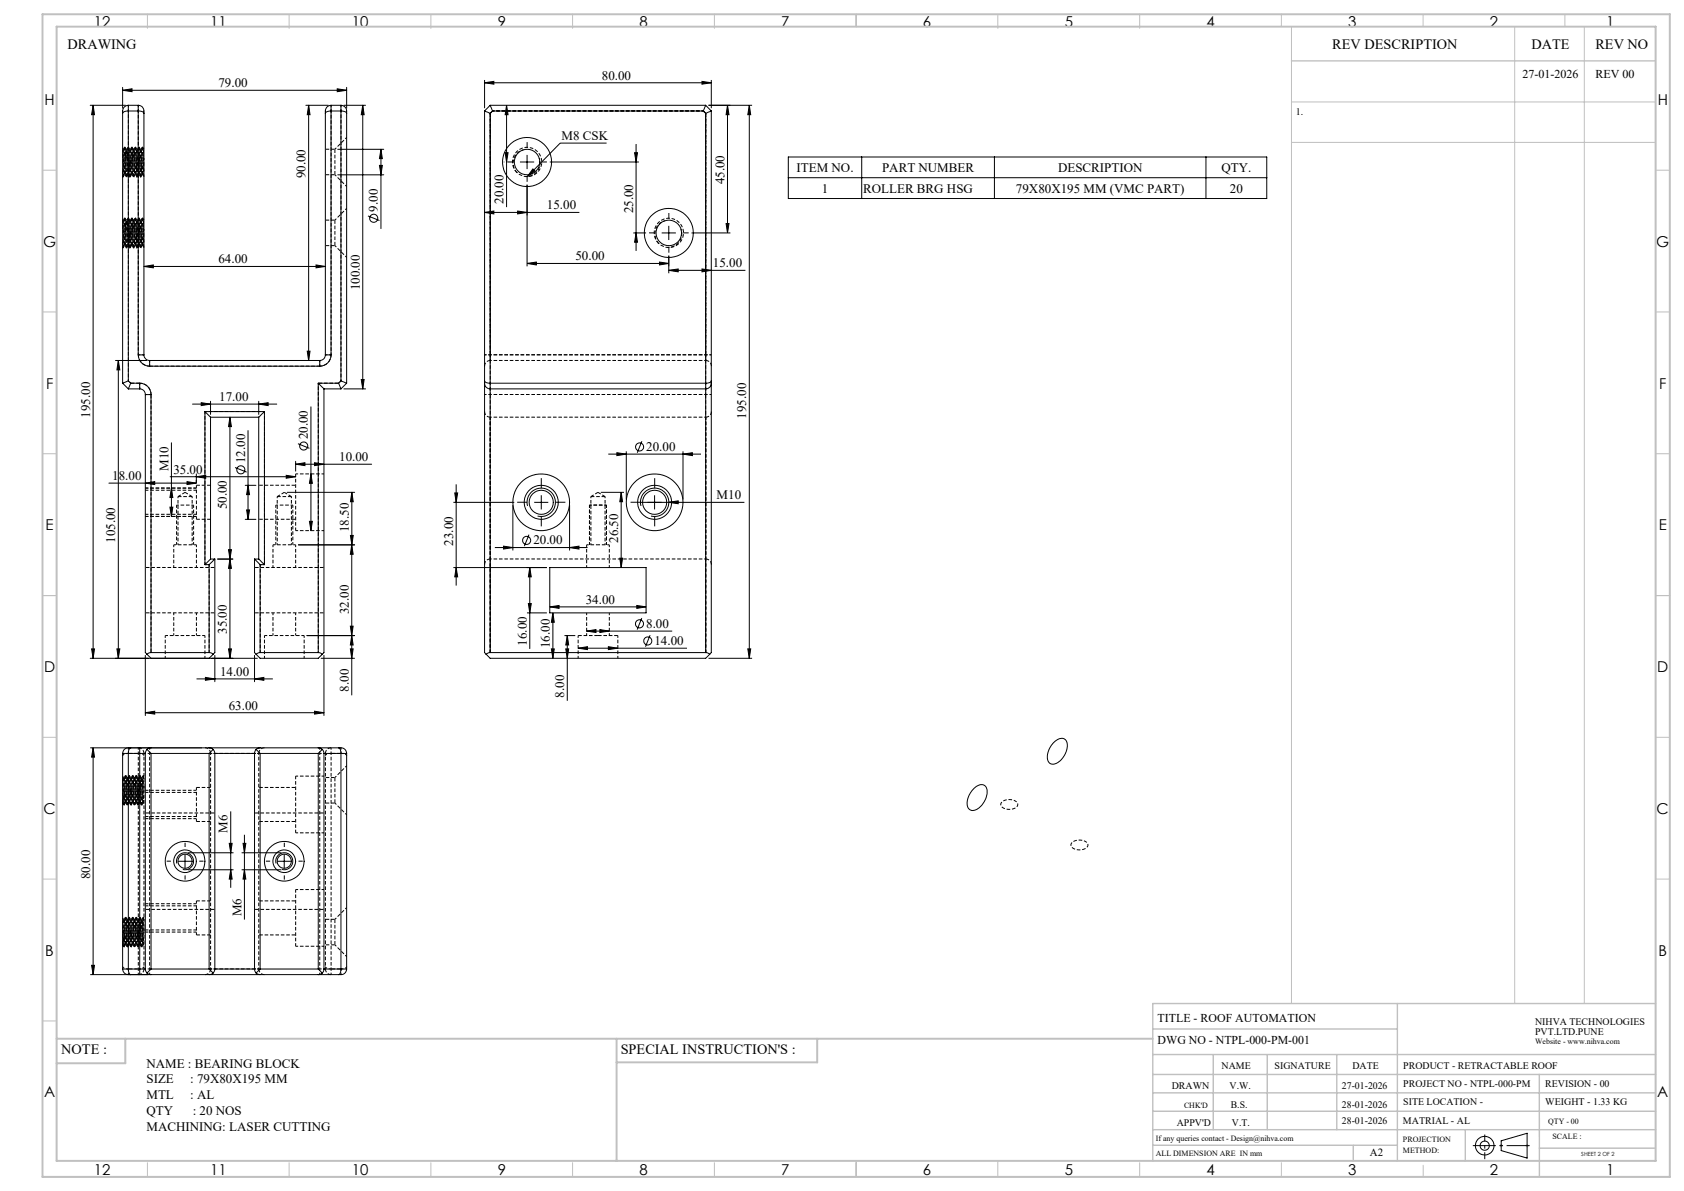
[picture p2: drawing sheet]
<svg xmlns="http://www.w3.org/2000/svg" width="594mm" height="420mm" viewBox="0 0 594 420" stroke-linecap="round" stroke-linejoin="round" font-family="sans-serif">
<defs><g id="words">
<g font-size="5.3">
<text x="33.1" y="9.5">12</text>
<text x="74.1" y="9.5">11</text>
<text x="124.1" y="9.5">10</text>
<text x="175.6" y="9.5">9</text>
<text x="225.6" y="9.5">8</text>
<text x="275.6" y="9.5">7</text>
<text x="325.6" y="9.5">6</text>
<text x="375.6" y="9.5">5</text>
<text x="425.6" y="9.5">4</text>
<text x="475.6" y="9.5">3</text>
<text x="525.6" y="9.5">2</text>
<text x="566.6" y="9.5">1</text>
<text x="15.7" y="37">H</text>
<text x="584.7" y="37">H</text>
<text x="15.2" y="87">G</text>
<text x="584.2" y="87">G</text>
<text x="16.2" y="137">F</text>
<text x="585.2" y="137">F</text>
<text x="16.1" y="187">E</text>
<text x="585.1" y="187">E</text>
<text x="15.5" y="237">D</text>
<text x="584.5" y="237">D</text>
<text x="15.4" y="287">C</text>
<text x="584.4" y="287">C</text>
<text x="16" y="337.1">B</text>
<text x="585" y="337.1">B</text>
<text x="15.5" y="387">A</text>
<text x="584.5" y="387">A</text>
<text x="33.1" y="414.5">12</text>
<text x="74.1" y="414.5">11</text>
<text x="124.1" y="414.5">10</text>
<text x="175.6" y="414.5">9</text>
<text x="225.6" y="414.5">8</text>
<text x="275.6" y="414.5">7</text>
<text x="325.6" y="414.5">6</text>
<text x="375.6" y="414.5">5</text>
<text x="425.6" y="414.5">4</text>
<text x="475.6" y="414.5">3</text>
<text x="525.6" y="414.5">2</text>
<text x="566.6" y="414.5">1</text>
</g>
<g font-size="5">
<text x="23.8" y="17.2">DRAWING</text>
<text x="470" y="17.4">REV DESCRIPTION</text>
<text x="540.2" y="17.4">DATE</text>
<text x="562.8" y="17.4">REV NO</text>
<text x="21.6" y="371.8">NOTE :</text>
<text x="218.9" y="371.8">SPECIAL INSTRUCTION'S :</text>
</g>
<g font-size="4.6">
<text x="212.3" y="28.1">80.00</text>
<text x="77.1" y="30.7">79.00</text>
<text x="198.1" y="49.3">M8 CSK</text>
<text x="107.8" y="62.9" transform="rotate(-90 107.8 62.9)">90.00</text>
<text x="255.5" y="65.1" transform="rotate(-90 255.5 65.1)">45.00</text>
<text x="281" y="60.7">ITEM NO.</text>
<text x="311.1" y="60.7">PART NUMBER</text>
<text x="373.2" y="60.7">DESCRIPTION</text>
<text x="430.8" y="60.7">QTY.</text>
<text x="177.6" y="71.9" transform="rotate(-90 177.6 71.9)">20.00</text>
<text x="289.9" y="68">1</text>
<text x="304.5" y="68">ROLLER BRG HSG</text>
<text x="358.4" y="68">79X80X195 MM (VMC PART)</text>
<text x="433.8" y="68">20</text>
<text x="133.3" y="74.6" transform="rotate(-90 133.3 74.6)">9.00</text>
<text x="192.9" y="73.8">15.00</text>
<text x="223.3" y="75.2" transform="rotate(-90 223.3 75.2)">25.00</text>
<text x="77.1" y="92.8">64.00</text>
<text x="203" y="91.8">50.00</text>
<text x="251.5" y="94.2">15.00</text>
<text x="126.9" y="102.4" transform="rotate(-90 126.9 102.4)">100.00</text>
<text x="77.4" y="141.4">17.00</text>
<text x="31.8" y="147.3" transform="rotate(-90 31.8 147.3)">195.00</text>
<text x="263.2" y="147.7" transform="rotate(-90 263.2 147.7)">195.00</text>
<text x="108.6" y="154.9" transform="rotate(-90 108.6 154.9)">20.00</text>
<text x="228" y="159">20.00</text>
<text x="59.4" y="166" transform="rotate(-90 59.4 166)">M10</text>
<text x="61.2" y="167">35.00</text>
<text x="86.4" y="163.3" transform="rotate(-90 86.4 163.3)">12.00</text>
<text x="119.7" y="162.6">10.00</text>
<text x="39.6" y="169.3">18.00</text>
<text x="80" y="179.6" transform="rotate(-90 80 179.6)">50.00</text>
<text x="252.8" y="176">M10</text>
<text x="40.7" y="191.5" transform="rotate(-90 40.7 191.5)">105.00</text>
<text x="123" y="187.6" transform="rotate(-90 123 187.6)">18.50</text>
<text x="218" y="191.4" transform="rotate(-90 218 191.4)">26.50</text>
<text x="159.8" y="192.4" transform="rotate(-90 159.8 192.4)">23.00</text>
<text x="188.1" y="192">20.00</text>
<text x="206.6" y="212.9">34.00</text>
<text x="123" y="216.6" transform="rotate(-90 123 216.6)">32.00</text>
<text x="227.9" y="221.4">8.00</text>
<text x="80" y="223.5" transform="rotate(-90 80 223.5)">35.00</text>
<text x="185.8" y="227.7" transform="rotate(-90 185.8 227.7)">16.00</text>
<text x="230.9" y="227.5">14.00</text>
<text x="193.9" y="228.6" transform="rotate(-90 193.9 228.6)">16.00</text>
<text x="77.6" y="238.3">14.00</text>
<text x="123" y="243.9" transform="rotate(-90 123 243.9)">8.00</text>
<text x="199" y="246" transform="rotate(-90 199 246)">8.00</text>
<text x="80.7" y="250.2">63.00</text>
<text x="80.3" y="293.6" transform="rotate(-90 80.3 293.6)">M6</text>
<text x="31.8" y="310" transform="rotate(-90 31.8 310)">80.00</text>
<text x="85.2" y="323.1" transform="rotate(-90 85.2 323.1)">M6</text>
<text x="51.7" y="376.5">NAME : BEARING BLOCK</text>
<text x="51.7" y="382.1">SIZE</text>
<text x="67.1" y="382.1">: 79X80X195 MM</text>
<text x="51.7" y="387.7">MTL</text>
<text x="67.1" y="387.7">: AL</text>
<text x="51.7" y="393.2">QTY</text>
<text x="68" y="393.2">: 20 NOS</text>
<text x="51.7" y="398.8">MACHINING: LASER CUTTING</text>
</g>
<g font-size="4.2">
<text x="537.1" y="27.6">27-01-2026</text>
<text x="562.8" y="27.6">REV 00</text>
<text x="408.3" y="360.3">TITLE - ROOF AUTOMATION</text>
<text x="408.3" y="368.2">DWG NO - NTPL-000-PM-001</text>
</g>
<text font-size="3.9" x="483.2" y="407.7">A2</text>
<g font-size="3.5">
<text x="457" y="40.6">1.</text>
<text x="541.5" y="361.3">NIHVA TECHNOLOGIES</text>
<text x="541.5" y="364.9">PVT.LTD.PUNE</text>
<text x="430.9" y="377">NAME</text>
<text x="449.6" y="377">SIGNATURE</text>
<text x="477" y="377">DATE</text>
<text x="495" y="377">PRODUCT - RETRACTABLE ROOF</text>
<text x="495" y="383.3">PROJECT NO - NTPL-000-PM</text>
<text x="545.1" y="383.3">REVISION - 00</text>
<text x="413.3" y="384.1">DRAWN</text>
<text x="433.7" y="384.1">V.W.</text>
<text x="473.4" y="384.1">27-01-2026</text>
<text x="495" y="389.8">SITE LOCATION -</text>
<text x="545.1" y="389.8">WEIGHT - 1.33 KG</text>
<text x="434.1" y="390.6">B.S.</text>
<text x="473.4" y="390.6">28-01-2026</text>
<text x="415.1" y="396.9">APPV'D</text>
<text x="434.6" y="396.9">V.T.</text>
<text x="473.4" y="396.5">28-01-2026</text>
<text x="494.8" y="396.5">MATRIAL - AL</text>
</g>
<g font-size="2.8">
<text x="541.5" y="368.3">Website - www.nihva.com</text>
<text x="417.6" y="390.6">CHK'D</text>
<text x="546.1" y="396.5">QTY - 00</text>
<text x="547.6" y="401.7">SCALE :</text>
<text x="407.7" y="402.2">If any queries contact - Design@nihva.com</text>
<text x="407.7" y="407.7">ALL DIMENSION ARE IN mm</text>
<text x="494.8" y="402.7">PROJECTION</text>
<text x="494.8" y="406.5">METHOD:</text>
</g>
<text font-size="2" x="557.8" y="407.8">SHEET 2 OF 2</text>
</g></defs>
<g fill="none" stroke="#000" stroke-width=".35" stroke-dasharray="1.3 .6" stroke-dashoffset="-.1" stroke-linecap="butt">
<path d="M44.8 52.6l-.6 9M45.7 52.6l-.6 9M46 52.6l-.6 9M48.5 52.6l-.6 9M49.5 52.6l-.6 9M118.1 52.6v9M118.1 52.6h-3.3M44.1 61.6l-.6-9M45.4 61.6l-.6-9M45.7 77.6l-.6 9M46 77.6l-.6 9M46.3 61.6l-.6-9"/>
<path d="M46.7 61.6l-.7-9M47.9 61.6l-.6-9M48.5 77.6l-.6 9M49.2 61.6l-.7-9M49.5 77.6l-.6 9M50.1 61.6l-.6-9M50.4 61.6l-.6-9M114.8 61.6h3.3M118.1 77.6v9M118.1 77.6h-3.3M44.1 86.6l-.6-9M46.3 86.6l-.6-9"/>
<path d="M46.7 86.6l-.7-9M47.9 86.6l-.6-9M49.2 86.6l-.7-9M50.1 86.6l-.6-9M50.4 86.6l-.6-9M114.8 86.6h3.3M119.5 135.1h-7.2M248.9 139.1v91M104.3 171.1h-13M91.3 183.1h13M53.3 230.1v-91M172.9 230.1v-91"/>
<path d="M44.8 274.2l-.6 9M46.3 274.2l-.6 9M47.3 274.2l-.6 9M47.6 274.2l-.6 9M48.5 274.2l-.6 9M48.8 274.2l-.6 9M104.3 277.7h-13M118.1 274.2v9M118.1 274.2h-3.3M43.8 283.8l-.5-9.1M44.4 283.2l-.6-9M45.4 283.2l-.6-9"/>
<path d="M46.7 283.2l-.7-9M47 283.2l-.7-9M47.9 283.2l-.6-9M48.2 283.1l-.6-8.9M49.2 283.2l-.7-9M49.4 283.2l-.6-9M50.4 283.2l-.6-9M91.3 289.7h13M114.8 283.2h3.3M104.3 317.7h-13M43.8 333.8l-.5-9.1M44.4 333.2l-.6-9"/>
<path d="M44.8 324.2l-.6 9M45.4 333.2l-.6-9M46.3 324.2l-.6 9M46.7 333.2l-.7-9M47 333.2l-.7-9M47.3 324.2l-.6 9M47.6 324.2l-.6 9M47.9 333.2l-.6-9M48.2 333.1l-.6-8.9M48.5 324.2l-.6 9M48.8 324.2l-.6 9M49.2 333.2l-.7-9"/>
<path d="M49.4 333.2l-.6-9M50.4 333.2l-.6-9M91.3 329.7h13M114.8 333.2h3.3M118.1 324.2v9M118.1 324.2h-3.3"/>
</g>
<g fill="none" stroke="#000" stroke-width=".35" stroke-dasharray="1.3 .6" stroke-dashoffset=".2" stroke-linecap="butt">
<path d="M43.9 52l-.6 10.3M44.1 52l-.6 10.3M45.3 52l-.6 10.3M46.6 52l-.6 10.3M47.8 52l-.6 10.3M49.1 52l-.6 10.3M50.3 52l-.6 10.3M43.9 77l-.6 10.3M44.1 77l-.6 10.3M44.5 62.2l-.6-10.2M44.7 62.2l-.6-10.2M45.3 77l-.6 10.3"/>
<path d="M45.8 62.3l-.6-10.3M45.9 62.2l-.6-10.2M46.6 77l-.6 10.3M47 62.2l-.6-10.2M47.2 62.2l-.6-10.2M47.8 77l-.6 10.3M48.3 62.3l-.6-10.3M48.4 62.2l-.6-10.2M49.1 77l-.6 10.3M49.5 62.3l-.6-10.3M49.7 62.2l-.6-10.2M50.3 77l-.6 10.3"/>
<path d="M50.8 60.5l-.5-8.5M50.8 62.3l-.6-10.3M44.5 87.3l-.6-10.3M44.7 87.2l-.6-10.2M45.4 86.6l-.6-9-.6 9M45.8 87.3l-.6-10.3M45.9 87.2l-.6-10.2M47 87.3l-.6-10.3M47.2 87.2l-.6-10.2M48.3 87.3l-.6-10.3M48.4 87.2l-.6-10.2M49.5 87.2l-.6-10.2"/>
<path d="M49.7 87.2l-.6-10.2M50.8 85.5l-.5-8.5M50.8 87.3l-.6-10.3M52.8 129.1h60M69.3 172.9h-18M69.3 172.1h-18M104.3 167.1v20M51.3 181.4h18M69.3 182.1h-18M44.2 273.6l-.6 10.3M44.4 273.6l-.6 10.2M45.5 273.6l-.6 10.3"/>
<path d="M45.6 273.5l-.6 10.4M46.7 273.6l-.6 10.3M46.9 273.5l-.6 10.3M48 273.6l-.6 10.3M48.1 273.5l-.6 10.4M49.2 273.6l-.6 10.3M49.4 273.6l-.6 10.2M50.5 273.6l-.6 10.3M50.6 273.6l-.6 10.2M50.8 278.3l-.3-4.8M69.3 279.4h-18M69.3 278.7h-18"/>
<path d="M73.8 265.7h18M104.3 273.7v20M44.9 283.8l-.7-10.3M45 283.8l-.6-10.3M46.1 283.8l-.6-10.3M46.3 283.8l-.6-10.3M47.4 283.8l-.7-10.3M47.5 283.8l-.6-10.3M48.6 283.8l-.6-10.3M48.8 283.8l-.6-10.3M49.9 283.8l-.7-10.3M50 283.8l-.6-10.3"/>
<path d="M50.7 283.2l-.6-9-.6 9M51.3 287.9h18M69.3 288.7h-18M69.3 319.4h-18M69.3 318.7h-18M104.3 313.7v20M44.2 323.6l-.6 10.3M44.4 323.6l-.6 10.2M44.9 333.8l-.7-10.3M45 333.8l-.6-10.3M45.5 323.6l-.6 10.3M45.6 323.6l-.6 10.2"/>
<path d="M46.1 333.8l-.6-10.3M46.3 333.8l-.6-10.3M46.7 323.6l-.6 10.3M46.9 323.5l-.6 10.3M47.4 333.8l-.7-10.3M47.5 333.8l-.6-10.3M48 323.6l-.6 10.3M48.1 323.5l-.6 10.4M48.6 333.8l-.6-10.3M48.8 333.8l-.6-10.3M49.2 323.6l-.6 10.3M49.4 323.6l-.6 10.3"/>
<path d="M49.9 333.8l-.7-10.3M50 333.8l-.6-10.3M50.5 323.6l-.6 10.3M50.6 323.6l-.6 10.2M50.7 333.2l-.6-9-.6 9M50.8 328.3l-.3-4.8M51.3 327.9h18M69.3 328.7h-18M91.8 341.7h-18"/>
</g>
<path d="M43.4 62.2l-.1-1.7M43.4 87.2l-.1-1.7" fill="none" stroke="#000" stroke-width=".35" stroke-dasharray="1.3 .6" stroke-dashoffset=".9" stroke-linecap="butt"/>
<g fill="none" stroke="#000" stroke-width=".35" stroke-dasharray="1.3 .6" stroke-linecap="butt">
<path d="M172.9 39.9v85.2M248.9 39.9v85.2M43.5 52.6h-.2M44.1 51.9h-.2M44.8 52.6h-.3M45.3 51.9h-.1M46 52.6h-.3M46.6 51.9h-.2M46.9 52.8l-.5 8.8M47.2 52.7l-.5 8.9M47.3 52.6v.1M47.3 52.6h-.3"/>
<path d="M47.8 51.9h-.1M48.5 52.6h-.3M49.1 51.9h-.2M49.8 52.7l-.6 8.9M49.8 52.6h-.3M50.3 51.9h-.1M50.7 52.8l-.6 8.8M184.5 52.8h.1M43.3 62.3h.1M43.5 77.6h-.2M43.8 61.6h.4M44.1 76.9h-.2"/>
<path d="M44.5 62.3h.2M44.8 77.6h-.3M45.1 61.6h.3M45.3 76.9h-.1M45.8 62.3h.1M46 77.6h-.3M46.3 61.6h.4M46.6 76.9h-.2M46.9 77.8l-.5 8.8M47 62.3h.2M47.2 77.7l-.5 8.9M47.3 77.6v.1"/>
<path d="M47.3 77.6h-.3M47.6 61.6h.3M47.8 76.9h-.1M48.3 62.3h.1M48.5 77.6h-.3M48.8 61.6h.4M49.1 76.9h-.2M49.5 62.3h.2M49.8 77.7l-.6 8.9M49.8 77.6h-.3M50.1 61.6h.3M50.3 76.9h-.1"/>
<path d="M50.7 77.8l-.6 8.8M234.5 77.8h.1M43.3 87.3h.1M43.8 86.6h.4M44.5 87.3h.2M45.1 86.6h.3M45.8 87.3h.1M46.3 86.6h.4M47 87.3h.2M47.6 86.6h.3M48.3 87.3h.1M48.8 86.6h.4"/>
<path d="M49.5 87.3h.2M50.1 86.6h.3M49.3 135.1h-3.2M170.9 129.1a2 2 0 0 1 2-2M172.9 125.1v-85.2M248.9 127.1a2 2 0 0 1 2 2M248.9 125.1v-85.2M170.9 145.1a2 2 0 0 0 2 2M250.9 145.1a2 2 0 0 1-2 2M67.8 175.1h-5M74.3 171.1h-5M102.8 175.1h-5"/>
<path d="M213.4 175.1h-5M69.3 183.1h5M170.9 199.1a2 2 0 0 1 2-2M250.9 199.1a2 2 0 0 0-2-2M210.9 224.1h-7M217.9 224.1h-7M43.5 274.2l-.2 3.1M43.5 274.2l-.2-.4M43.8 274.2h-.3M44.4 273.5h-.2M45.1 274.2l-.6 9M45.1 274.2h-.3"/>
<path d="M45.6 273.5h-.1M46 274.4l-.6 8.8M46.3 274.2h-.3M46.9 273.5h-.2M47.6 274.2h-.3M48.1 273.5h-.1M48.8 274.2h-.3M49.4 273.5h-.2M49.7 274.4l-.5 8.8M50.1 274.2h-.3M50.6 273.5h-.1M50.8 265.7a2 2 0 0 0-2-2"/>
<path d="M50.8 273.8l-.1-.3M52.8 265.7h.5M72.3 263.7a2 2 0 0 1 2 2M74.3 277.7h-5M93.3 263.7a2 2 0 0 0-2 2M112.3 265.7h.5M116.8 263.7a2 2 0 0 0-2 2M43.3 283.3l.3 .5M43.6 283.9h.2M44.2 283.2l-.6-8.9M44.2 283.2h.3M44.9 283.9h.1"/>
<path d="M45.4 283.2h.3M45.7 283.2l-.6-9M46.1 283.9h.2M46.7 283.2h.3M47.4 283.9h.1M47.9 283.2h.3M48.6 283.9h.2M49.2 283.2h.3M49.9 283.9h.1M50.4 283.2h.4M50.7 283.2l.1 .1M69.3 289.7h5"/>
<path d="M74.3 317.7h-5M43.3 333.3l.3 .5M43.5 324.2l-.2 3.1M43.5 324.2l-.2-.4M43.6 333.9h.2M43.8 324.2h-.3M44.2 333.2l-.6-8.9M44.2 333.2h.3M44.4 323.5h-.2M44.9 333.9h.1M45.1 324.2l-.6 9M45.1 324.2h-.3"/>
<path d="M45.4 333.2h.3M45.6 323.5h-.1M45.7 333.2l-.6-9M46 324.4l-.6 8.8M46.1 333.9h.2M46.3 324.2h-.3M46.7 333.2h.3M46.9 323.5h-.2M47.4 333.9h.1M47.6 324.2h-.3M47.9 333.2h.3M48.1 323.5h-.1"/>
<path d="M48.6 333.9h.2M48.8 324.2h-.3M49.2 333.2h.3M49.4 323.5h-.2M49.7 324.4l-.5 8.8M49.9 333.9h.1M50.1 324.2h-.3M50.4 333.2h.4M50.6 323.5h-.1M50.7 333.2l.1 .1M50.8 323.8l-.1-.3M69.3 329.7h5"/>
<path d="M48.8 343.7a2 2 0 0 0 2-2M53.3 341.7h-.5M72.3 343.7a2 2 0 0 0 2-2M93.3 343.7a2 2 0 0 1-2-2M112.8 341.7h-.5M114.8 341.7a2 2 0 0 0 2 2"/>
</g>
<g fill="none" stroke="#000" stroke-width=".35" stroke-dasharray="1.3 .6" stroke-dashoffset=".4" stroke-linecap="butt">
<path d="M43.9 52l-.4 .6M44.5 52.6l-.4-.6M45.2 52l-.4 .6M45.7 52.6l-.4-.6M46.4 52l-.4 .6M47 52.6l-.4-.6M47.7 52l-.4 .6M48.2 52.6l-.4-.6M48.9 52l-.4 .6M49.5 52.6l-.4-.6M50.2 52l-.4 .6M50.7 52.6l-.4-.6"/>
<path d="M43.5 62.3l.4-.7M43.9 77l-.4 .6M44.1 61.6l.4 .7M44.5 77.6l-.4-.6M44.7 62.3l.4-.7M45.2 77l-.4 .6M45.4 61.6l.4 .7M45.7 77.6l-.4-.6M46 62.3l.4-.7M46.4 77l-.4 .6M46.6 61.6l.4 .7M47 77.6l-.4-.6"/>
<path d="M47.2 62.3l.4-.7M47.7 77l-.4 .6M47.9 61.6l.4 .7M48.2 77.6l-.4-.6M48.5 62.3l.4-.7M48.8 61.6l-.5-8.9-.7 8.9-.6-9M48.9 77l-.4 .6M49.1 61.6l.4 .7M49.5 77.6l-.4-.6M49.7 62.3l.4-.7M50.2 77l-.4 .6M50.4 61.6l.4 .7"/>
<path d="M50.7 77.6l-.4-.6M43.5 87.3l.4-.7M44.1 86.6l.4 .7M44.7 87.3l.4-.7M45.4 86.6l.4 .7M46 87.3l.4-.7M46.6 86.6l.4 .7M47.2 87.3l.4-.7M47.9 86.6l.4 .7M48.5 87.3l.4-.7M48.8 86.6l-.5-8.9-.7 8.9-.6-9M49.1 86.6l.4 .7"/>
<path d="M49.7 87.3l.4-.7M50.4 86.6l.4 .7M49.3 135.1a4 4 0 0 1 4 4M52.8 129.1a4 4 0 0 1-4-4M116.8 125.1a4 4 0 0 1-4 4M172.9 147.1v50M248.9 147.1v50M114.3 167.1h-10M61.3 192.1v8M69.3 192.1h-8M73.8 199.1v31M96.3 192.1v8"/>
<path d="M104.3 192.1h-8M104.3 187.1h10M172.9 197.1v-50M206.9 192.1v8M248.9 197.1v-50M61.3 216.1v8M69.3 200.1v-8M96.3 216.1v8M104.3 200.1v-8M206.9 216.1v8M214.9 200.1v-8M58.3 224.1v8"/>
<path d="M69.3 224.1v-8M72.3 232.1v-8M91.8 230.1v-31M93.3 224.1v8M104.3 224.1v-8M107.3 232.1v-8M203.9 224.1v8M214.9 224.1v-8M217.9 232.1v-8M44.2 273.5l-.4 .7M44.8 274.2l-.4-.7M45.3 265.7a1.87 1.87 0 0 0-2 .8"/>
<path d="M45.5 273.5l-.4 .7M46 274.2l-.3-.7M46.7 273.5l-.4 .7M47.3 274.2l-.4-.7M48 273.5l-.4 .7M48.5 274.2l-.3-.7M49.2 273.5l-.4 .7M49.8 274.2l-.4-.7M50.5 273.5l-.4 .7M50.8 266.5a1.77 1.77 0 0 0-2-.8M114.3 273.7h-10M116.8 265.7h-.4a1.6 1.6 0 0 0-1.6 .8"/>
<path d="M122.3 266.5a1.87 1.87 0 0 0-2-.8M43.8 283.9l.4-.7M44.4 283.2l.4 .6M45 283.9l.4-.7M45.7 283.2l.4 .6M46.3 283.9l.4-.7M46.9 283.2l.4 .6M47.5 283.9l.4-.7M48.2 283.2l.4 .6M48.8 283.9l.4-.7M49.4 283.2l.4 .6M50 283.9l.4-.7"/>
<path d="M104.3 293.7h10M114.3 313.7h-10M43.8 333.9l.4-.7M44.2 323.5l-.4 .7M44.4 333.2l.4 .6M44.8 324.2l-.4-.7M45 333.9l.4-.7M45.5 323.5l-.4 .7M45.7 333.2l.4 .6M46 324.2l-.3-.7M46.3 333.9l.4-.7M46.7 323.5l-.4 .7"/>
<path d="M46.9 333.2l.4 .6M47.3 324.2l-.4-.7M47.5 333.9l.4-.7M48 323.5l-.4 .7M48.2 333.2l.4 .6M48.5 324.2l-.3-.7M48.8 333.9l.4-.7M49.2 323.5l-.4 .7M49.4 333.2l.4 .6M49.8 324.2l-.4-.7M50 333.9l.4-.7M50.5 323.5l-.4 .7"/>
<path d="M104.3 333.7h10M43.3 340.9a1.77 1.77 0 0 0 2 .8M48.8 341.7h.3a1.6 1.6 0 0 0 1.7-.8M114.8 340.9a1.88 1.88 0 0 0 2 .8M122.3 340.9a1.77 1.77 0 0 1-2 .8"/>
</g>
<g fill="none" stroke="#000" stroke-width=".35" stroke-dasharray="1.3 .6" stroke-dashoffset=".5" stroke-linecap="butt">
<path d="M48.8 39.1v86M45.1 61.6l-.6-9-.7 8.9-.5-8.7M182 60.5a5.2 5.2 0 0 0 3.5 1.8M45.1 86.6l-.6-9-.7 8.9-.5-8.7M232 85.5a5.2 5.2 0 0 0 3.5 1.8M116.8 125.1v-86M68.3 178.1h-6M103.3 178.1h-6M213.9 178.1h-6M210.9 192.1h-4M214.9 192.1h-4M50.8 277.3l-.4 5.9"/>
<path d="M50.8 327.3l-.4 5.9"/>
</g>
<g fill="none" stroke="#000" stroke-width=".35" stroke-dasharray="1.3 .6" stroke-dashoffset=".6" stroke-linecap="butt">
<path d="M45.3 39.1v-2M48.8 37.1v2M116.8 39.1v-2M120.3 37.1v2M172.9 39.9l.9-.8M173.8 39.1h74.3M173.8 39.1l-.9 .8M248.1 39.1l.8 .8M248.1 39.1h-74.3M248.9 39.9l-.8-.8M50.8 55.7l-.4 5.9M122.3 48.5l-4.2 4.1"/>
<path d="M118.1 61.6l4.2 4.2M122.3 73.5l-4.2 4.1M182 60.5a5.2 5.2 0 0 1 1.8-8.1 5.2 5.2 0 0 1 7.2 3.9 5.2 5.2 0 0 1-5.7 5.9M185.5 62.3a4.8 4.8 0 0 0 4.7-6.6M50.8 80.7l-.4 5.9M118.1 86.6l4.2 4.2M232 85.5a5.2 5.2 0 0 1 1.8-8.1 5.2 5.2 0 0 1 7.2 3.9 5.2 5.2 0 0 1-5.7 5.9M235.5 87.3a4.8 4.8 0 0 0 4.7-6.6M46.1 135.1l-.8-.8M48.8 125.1h2M49.3 137.1v-2M52.8 127.1v2"/>
<path d="M53.3 139.1h-2M112.8 127.1v2M114.8 125.1h2M120.3 134.3l-.8 .8M170.9 125.1h2M172.9 125.1v2M172.9 139.1h-2M172.9 139.1v-2M172.9 125.1h-2M172.9 137.1v-2M248.9 125.1h2M248.9 127.1v-2"/>
<path d="M248.9 137.1v2M248.9 135.1v2M250.9 139.1h-2M250.9 125.1h-2M93.3 145.1h-21M45.3 265.7v-2M48.8 263.7v2M50.8 265.7h2M50.8 274.7l-.2-1.2M52.8 263.7v2M112.8 263.7v2M114.8 265.7h-2"/>
<path d="M116.8 265.7v-2M120.3 263.7v2M122.3 270l-4.2 4.2M118.1 283.2l4.2 4.1M50.8 324.7l-.2-1.2M118.1 333.2l4.2 4.1M122.3 320l-4.2 4.2M45.3 343.7v-2M48.8 341.7v2M52.8 341.7v2M52.8 341.7h-2M112.8 341.7h2"/>
<path d="M112.8 341.7v2M116.8 343.7v-2M120.3 341.7v2"/>
</g>
<path d="M43.5 52.7l-.2 3M43.5 77.7l-.2 3M65.3 173.6l-2.5 1.5M67.8 175.1l-2.5-1.5M100.3 173.6l-2.5 1.5M102.8 175.1l-2.5-1.5M210.9 173.6l-2.5 1.5M213.4 175.1l-2.5-1.5M43.8 274.2l-.5 8.8M43.8 324.2l-.5 8.8" fill="none" stroke="#000" stroke-width=".35" stroke-dasharray="1.3 .6" stroke-dashoffset=".1" stroke-linecap="butt"/>
<g fill="none" stroke="#000" stroke-width=".35" stroke-dasharray="1.3 .6" stroke-dashoffset=".3" stroke-linecap="butt">
<path d="M45.2 52l-.6 10.2M46.4 52l-.6 10.2M47.7 52l-.6 10.2M48.9 52l-.6 10.2M50.2 52l-.6 10.2M45.2 77l-.6 10.2M46.4 77l-.6 10.2M47.7 77l-.6 10.2M48.9 77l-.6 10.2M50.2 77l-.6 10.2M182.4 60.9l-.4-.4M232.4 85.9l-.4-.4"/>
<path d="M72.3 145.1v54M69.3 171.1v12M62.3 192.1v-14M68.3 192.1v-14M93.3 199.1v-54M97.3 192.1v-14M103.3 192.1v-14M172.9 197.1v33M207.9 192.1v-14M213.9 192.1v-14M248.9 197.1v33M72.3 224.1h-14"/>
<path d="M107.3 224.1h-14M172.9 230.1v-33M248.9 230.1v-33M69.3 277.7v12M69.3 317.7v12"/>
</g>
<path d="M51.3 216.1h24.5M51.3 200.1h24.5M89.8 216.1h24.5M89.8 200.1h24.5M45.3 265.7h3.5M116.8 265.7h3.5M51.3 286.7h24.5M89.8 286.7h24.5M51.3 320.7h24.5M89.8 320.7h24.5M48.8 341.7h-3.5M120.3 341.7h-3.5" fill="none" stroke="#000" stroke-width=".35" stroke-dasharray="1.3 .6" stroke-dashoffset="-.2" stroke-linecap="butt"/>
<path d="M112.3 135.1v95M72.3 199.1h1.5M91.8 199.1h1.5M74.3 265.7h1.5M75.8 265.7h-1.5M89.8 265.7h1.5M91.3 265.7h-1.5M74.3 341.7h1.5M75.8 341.7h-1.5M89.8 341.7h1.5M91.3 341.7h-1.5" fill="none" stroke="#000" stroke-width=".35" stroke-dasharray="1.3 .6" stroke-dashoffset=".8" stroke-linecap="butt"/>
<g fill="none" stroke="#000" stroke-width=".35" stroke-dasharray="1.3 .6" stroke-dashoffset=".7" stroke-linecap="butt">
<path d="M120.3 39.1v95.2M248.9 39.9v95.2M184.5 52.8a4.8 4.8 0 0 0-2.5 7.7M234.5 77.8a4.8 4.8 0 0 0-2.5 7.7M45.3 134.3v-95.2M172.9 127.1h76M172.9 125.1h76M172.9 139.1h76M172.9 135.1v-95.2M248.9 125.1h-76M172.9 147.1h76M62.8 175.1v17"/>
<path d="M97.8 175.1v17M208.4 175.1v17M67.8 192.1v-17M102.8 192.1v-17M172.9 197.1h76M213.4 192.1v-17M48.8 265.7v76M50.8 265.7v76M74.3 265.7v76M91.3 265.7v76M112.8 265.7v76M43.6 283.8l-.3-5.5"/>
<path d="M358.1 282.5a3.8 3.8 0 0 0-5.1 1 2.83 2.83 0 0 0 3.9 1.9 1.69 1.69 0 0 0 1.6-.7 1.69 1.69 0 0 0 .2-1.8l-.6-.4M382.9 296.8a3.8 3.8 0 0 0-5.1 1 2.83 2.83 0 0 0 3.8 1.8 1.69 1.69 0 0 0 1.7-.6 1.69 1.69 0 0 0 .1-1.8l-.5-.4M43.6 333.8l-.3-5.5M52.8 341.7v-76M114.8 341.7v-76M116.8 341.7v-76"/>
</g>
<g fill="none" stroke="#000" stroke-width=".35">
<path d="M31.8 37.1h12.5M32.8 37.1v195M32.8 37.1l.5 3.3h-1zM43.3 40a1.83 1.83 0 0 1 2-.9h3.5a1.92 1.92 0 0 1 2 .9M43.3 31.8l3.3-.5v1zM43.3 30.8v7.4M43.3 31.8h79M45.3 37.1a2.05 2.05 0 0 0-2 2v96M45.3 37.1v97.2M45.3 37.1h3.5M48.8 37.1a1.97 1.97 0 0 1 2 2v86M48.8 37.1v88"/>
<path d="M107.9 37.1h7.9M108.9 37.1l.5 3.3h-1zM108.9 37.1v90M114.8 40a1.97 1.97 0 0 1 2-.9h3.5a1.97 1.97 0 0 1 2 .9M116.8 37.1a2.02 2.02 0 0 0-2 2v86M116.8 37.1v88M116.8 37.1h3.5M119 31.3l3.3 .5-3.3 .5zM120.3 37.1a2.05 2.05 0 0 1 2 2v96M120.3 37.1v97.2M121.3 37.1h7.6M122.3 30.8v7.4"/>
<path d="M128 37.1v100M128 37.1l.4 3.3h-1zM170.9 39.1l2 .9M170.9 39.1v191l.6 .6M170.9 29.2l3.3-.5v1zM170.9 28.2v10M170.9 29.2h80M172.9 37.1l.8 2M172.9 37.1h76M172.9 40v190.1M172.9 37.1l-2 2M173.7 39.1h74.4"/>
<path d="M173.7 39.1l-.8 .9M178.7 37.1v35.9M178.7 37.1l.5 3.3h-1zM247.6 28.7l3.3 .5-3.3 .5zM248.1 39.1l.8 .9M248.9 37.1l-.8 2M248.9 40v190.1M248.9 37.1l2 2M250.9 39.1l-2 .9M250.9 39.1v191l-.6 .6M250.9 28.2v10M256.6 37.1l.5 3.3h-1z"/>
<path d="M256.6 37.1v45M264.3 37.1l.5 3.3h-1zM264.3 37.1v195M265.3 37.1h-15.4M119.1 52.7h16.3M133.8 58.3h1.1l-.5 3.3zM134.4 52.7v27.9M134.4 52.7l.5 3.2h-1.1zM177.7 57.1h.2M178.2 53.9h1l-.5 3.2zM183.4 57.1h5M185.9 54.6v5"/>
<path d="M188 59.6l.7 .7-2.7 2zM193.9 57.1h31.5M214 50.5h-16.4l-11.6 11.8M223.8 53.9h1.1l-.5 3.2zM224.4 50.8v37.7M278.1 55.4h168.7v14.6h-168.7zM304 55.4v14.6M350.8 55.4v14.6M425.4 55.4v14.6M43.3 62.3h.1M119.1 61.6h16.3M129.8 76.1l4 1.7"/>
<path d="M170.9 74.9l3.3-.5v1zM170.9 74.9h33.5M182.6 74.4l3.3 .5-3.3 .5zM185.9 65.1v28.8M235.9 79.6v5M256.1 78.8h1l-.5 3.3zM278.1 62.7h168.7M43.3 87.3h.1M50.8 94l3.3-.6v1.1zM50.8 94h64M111.5 93.4l3.3 .6-3.3 .5zM185.9 92.9l3.3-.5v1z"/>
<path d="M185.9 92.9h50M223.4 82.1h4.5M224.4 82.1l.5 3.3h-1.1zM232.6 92.4l3.3 .5-3.3 .5zM233.4 82.1h5M235.9 95.3l3.3-.5v1.1zM235.9 90.2v6.2M235.9 95.3h27M243.9 82.1h13.7M247.6 94.8l3.3 .5-3.3 .6zM40.7 127.1h11.1M41.7 127.1v105"/>
<path d="M41.7 127.1l.6 3.3h-1.1zM43.3 135.1l2 2M45.3 134.3l-2 .8M45.3 134.3l.8 .8M45.3 137.1h4M46.1 135.1l-.8 2M46.1 135.1h3.2M48.8 125.1a4 4 0 0 0 4 4M48.8 125.1h2M49.3 135.1a4 4 0 0 1 4 4.1M49.3 137.1a1.93 1.93 0 0 1 2 2.1M49.3 135.1v2"/>
<path d="M50.8 125.1a1.99 1.99 0 0 0 2 2M51.3 139.2h2M51.3 139.2v90.9l.6 .6M52.8 127.1v2M52.8 129.1h60M52.8 127.1h60M53.3 139.2v90.9M108.4 123.8h1l-.5 3.3zM112.3 135.1l2 2M112.3 135.1h7.2M112.3 135.1v95M112.8 127.1v2"/>
<path d="M114.3 137.1v93l-.6 .6M114.3 137.1h6M114.8 125.1a1.93 1.93 0 0 1-2 2M114.8 125.1h2M116.8 125.1a4 4 0 0 1-4 4M119.5 135.1l.8 2M120.3 134.3l2 .8M120.3 134.3l-.8 .8M121.3 137.1h7.6M122.3 135.1l-2 2M127.4 133.8h1l-.4 3.3zM170.9 134.3a1.71 1.71 0 0 0 2 .8h76.4a1.56 1.56 0 0 0 1.6-.8"/>
<path d="M170.9 135.1a1.99 1.99 0 0 0 2 2h76a1.99 1.99 0 0 0 2-2M60.5 156.2v25.9M67.9 142.5h29.7M71 142l3.3 .5-3.3 .5zM72.3 145.2l2 1.9M72.3 145.2h21M72.3 145.2v53.9M74.3 141.5v4.6M74.3 147.1v50M74.3 147.1h17M81.1 147.1l.5 3.3h-1zM81.1 147.1v85"/>
<path d="M87.5 151.9v31.2M91.3 142.5l3.3-.5v1zM91.3 141.5v4.6M91.3 147.1v50M93.3 145.2l-2 1.9M93.3 145.2v53.9M105.1 156.5l4 1.6M109.7 143.5v43.6M217.6 159.6l3.3 .5-3.3 .6zM220.9 159.2v16.9M226.4 155.6l-1.6 4M240.9 159.2v16.9"/>
<path d="M38.4 170.4h30.9M51.3 170.4l3.3-.6v1.1zM59.9 178.8h1.1l-.5 3.3zM60 168.1h44.3M60.5 172.1l.5 3.4h-1.1zM66 169.8l3.3 .6-3.3 .5zM69.3 167.1v3M69.3 168.1l3.3-.5v1zM82.9 164.9l4.1 1.6M86.5 171.2h3.8M87 179.8h1l-.5 3.3zM87.5 171.2l.5 3.2h-1z"/>
<path d="M101 167.6l3.3 .5-3.3 .5zM101.3 173.6h23.8M104.3 163.7l3.3-.5v1zM104.3 162.7v3.4M104.3 163.7h26.8M109.7 167.1l.5 3.3h-1.1zM110.9 163.2l3.4 .5-3.4 .5zM124.1 173.6l.5 3.3h-1zM124.1 173.6v71.5M159.9 177.1h21.5M160.4 173.8h1l-.5 3.3zM160.9 170.8v35.7"/>
<path d="M180.9 178.1v16M186.1 178.4a5 5 0 0 1 4.4-6.2 5 5 0 0 1 5.4 5.4 5 5 0 0 1-6.3 4.4M188.4 177.1h5M190.9 174.6v5.1M200.9 178.1v16M211.9 173.6h8.2M214.6 160.1h32.7M219.1 173.6v26.5M219.1 173.6l.5 3.3h-1zM225.9 177.1h36.7M226.1 178.4a5 5 0 0 1 4.4-6.2 5 5 0 0 1 5.4 5.4 5 5 0 0 1-6.3 4.4M230.9 174.6v5.1"/>
<path d="M235.9 177.1l3.3-.5v1zM240.9 160.1l3.3-.5v1.1zM72.3 199.1h1.5M73.8 199.1v31M74.3 197.1l-2 2M74.3 197.1h1.5M75.8 197.1l-2 2M75.8 197.1v33l-.6 .6M80.6 193.8h1l-.5 3.3zM81.1 197.1l.5 3.3h-1zM82.1 197.1h-5.3M86.5 183.1h3.8"/>
<path d="M89.8 197.1v33l.5 .6M89.8 197.1l2 2M89.8 197.1h1.5M91.3 197.1l2 2M91.8 199.1v31M91.8 199.1h1.5M109.1 183.9h1.1l-.5 3.2zM123.6 188.8h1l-.5 3.3zM124.1 192.1l.5 3.4h-1zM125.1 192.1h-19.8M174.6 193.1h32.7M177.6 192.6l3.3 .5-3.3 .5z"/>
<path d="M186.6 188.5l-1.6 4.1M200.9 193.1l3.3-.5v1zM218.6 196.8h1l-.5 3.3zM159.9 200.1h33M160.9 200.1l.5 3.3h-1zM185.9 216.1h7M186.4 212.8h1l-.5 3.3zM186.9 200.1v28.7M186.9 200.1l.5 3.3h-1zM193.9 200.1h34v16h-34zM193.9 214l3.3-.5v1zM193.9 214h34"/>
<path d="M195 216.1v16M195 216.1l.5 3.3h-1zM224.6 213.5l3.3 .5-3.3 .5zM226.4 218l-1.6 4M31.8 232.1h59M32.3 228.8h1l-.5 3.3zM41.2 228.8h1.1l-.6 3.3zM51.3 231.1v21.2M51.9 230.7l1.4 1.4M53.3 230.1l-1.4 .6M53.3 230.1h20.5M69.4 239.4h26.7"/>
<path d="M72.5 238.9l3.3 .5-3.3 .5zM73.8 230.1l1.4 .6M75.2 230.7l-1.4 1.4M75.8 231.1v9.3M80.6 228.8h1l-.5 3.3zM89.8 239.4l3.3-.5v1zM89.8 231.1v9.3M90.3 230.7l1.5 1.4h20.5l1.4-1.4M91.8 230.1l-1.5 .6M91.8 230.1h20.5M108.3 224.1h16.8M112.3 230.1l1.4 .6"/>
<path d="M113.3 232.1h11.8M114.3 231.1v21.2M123.6 220.8h1l-.5 3.3zM123.6 228.8h1l-.5 3.3zM124.1 224.1l.5 3.4h-1zM171.5 230.7l1.4 1.4h76l1.4-1.4M172.9 230.1l-1.4 .6M172.9 230.1h76M194.5 228.8h1l-.5 3.3zM199.1 224.1h3.8M199.6 228.8h1l-.5 3.3zM200.1 224.1l.5 3.4h-1z"/>
<path d="M200.1 224.1v23M203.9 228.6l3.3-.5v1zM203.9 228.6h38.4M206.9 222.5l3.3-.5v1zM206.9 222.5h30.2M211.6 222l3.3 .5-3.3 .5zM214.6 228.1l3.3 .5-3.3 .5zM229.3 224l-1.6 4.1M248.9 230.1l1.4 .6M249.9 232.1h15.4M263.8 228.8h1l-.5 3.3zM51.3 251.3l3.3-.5v1z"/>
<path d="M51.3 251.3h63M110.9 250.8l3.4 .5-3.4 .5zM31.8 263.7h88.5a1.97 1.97 0 0 1 2 2M32.8 263.7v80M32.8 263.7l.5 3.3h-1zM43.3 265.7v76M43.3 265.7h6M45.3 263.7a1.99 1.99 0 0 0-2 2M46.1 263.7a1.79 1.79 0 0 0-.8 2v76.4a1.56 1.56 0 0 0 .8 1.6M49.3 265.7h2M49.3 265.7v76M51.3 265.7v76"/>
<path d="M51.9 264.3l-.6 1.4M51.9 264.3l1.4-.6h-4v2M51.9 264.3l1.4 1.4M53.3 265.7v76M53.3 265.7h20.5M73.8 263.7l1.4 .6M73.8 265.7v76M75.2 264.3l.6 1.4M75.2 264.3l-1.4 1.4M75.8 265.7v76M75.8 265.7h14M89.8 265.7v76"/>
<path d="M90.3 264.3l-.5 1.4M90.3 264.3l1.5 1.4M91.8 263.7l-1.5 .6M91.8 265.7v76M91.8 265.7h20.5M112.3 263.7l1.4 .6M112.3 265.7v76M113.7 264.3l.6 1.4M113.7 264.3l-1.4 1.4M114.3 265.7v76M114.3 265.7h8M119.5 263.7a1.86 1.86 0 0 1 .8 2v76a1.86 1.86 0 0 1-.8 2"/>
<path d="M122.3 265.7v76M343.5 278.1a2.72 2.72 0 0 1 4.3-.6 6.7 6.7 0 0 1-4.7 8.3 2.46 2.46 0 0 1-1.9-3.5 8.8 8.8 0 0 1 2.3-4.2zM371.4 262.2a3.2 3.2 0 0 1 4.4-1.3 5.9 5.9 0 0 1-1.6 7.1 3 3 0 0 1-4.2 .9 5.8 5.8 0 0 1 1.4-6.7zM80.9 297.4h1l-.5 3.3zM81.4 286.1v27M85.7 297.4h1l-.5 3.3zM86.2 294.4v29.9M62.4 304.5a2.99 2.99 0 0 1 2.6-3.8 2.99 2.99 0 0 1 3.2 3.3 2.99 2.99 0 0 1-3.7 2.6M62.8 303.7h5M65.3 301.2v5M66.3 300.7h16.1M66.3 306.7h16.1"/>
<path d="M81.4 306.7l.5 3.3h-1zM85.2 300.7h14.1M85.2 306.7h14.1M86.2 306.7l.5 3.3h-1zM97.4 304.5a2.99 2.99 0 0 1 2.6-3.8 2.99 2.99 0 0 1 3.2 3.3 2.99 2.99 0 0 1-3.7 2.6M97.8 303.7h5M100.3 301.2v5M31.8 343.7h20.5M32.3 340.4h1l-.5 3.3zM43.3 341.7a1.99 1.99 0 0 0 2 2M43.3 341.7h6M49.3 341.7h2"/>
<path d="M49.3 341.7v2h4M51.3 341.7l.6 1.4M51.9 343.1l1.4 .6M53.3 341.7h20.5M53.3 341.7l-1.4 1.4M73.8 341.7l1.4 1.4M75.2 343.1l-1.4 .6M75.8 341.7l-.6 1.4M75.8 341.7h14M89.8 341.7l.5 1.4M90.3 343.1l1.5 .6M91.8 341.7h20.5"/>
<path d="M91.8 341.7l-1.5 1.4M112.3 341.7l1.4 1.4M113.7 343.1l-1.4 .6M114.3 341.7l-.6 1.4M114.3 341.7h8M122.3 341.7a1.97 1.97 0 0 1-2 2h-67M529.5 402.3l9.2-2.7v8.8l-9.2-2.7z"/>
<circle cx="185.9" cy="57.2" r="4.5"/>
<circle cx="185.9" cy="57.1" r="8.6"/>
<circle cx="131.8" cy="77" r="1.42"/>
<circle cx="235.9" cy="82.1" r="8.6"/>
<circle cx="235.9" cy="82.1" r="4.5"/>
<circle cx="107.1" cy="157.3" r="1.42"/>
<circle cx="225.6" cy="157.6" r="1.42"/>
<circle cx="84.9" cy="165.7" r="1.42"/>
<circle cx="190.9" cy="177.1" r="4.3"/>
<circle cx="190.9" cy="177.1" r="10"/>
<circle cx="190.9" cy="177.1" r="6"/>
<circle cx="230.9" cy="177.1" r="4.3"/>
<circle cx="230.9" cy="177.1" r="6"/>
<circle cx="230.9" cy="177.1" r="10"/>
<circle cx="185.8" cy="190.6" r="1.42"/>
<circle cx="225.6" cy="220" r="1.42"/>
<circle cx="228.5" cy="226" r="1.42"/>
<circle cx="65.3" cy="303.7" r="4"/>
<circle cx="65.3" cy="303.7" r="2.49"/>
<circle cx="65.3" cy="303.7" r="7"/>
<circle cx="100.3" cy="303.7" r="2.49"/>
<circle cx="100.3" cy="303.7" r="4"/>
<circle cx="100.3" cy="303.7" r="7"/>
<circle cx="523.7" cy="404" r="1.62"/>
<circle cx="523.7" cy="404" r="3.3"/>
</g>
<g fill="none" stroke="#c0c0c0" stroke-width=".35">
<path d="M52 5v5M102 5v5M152 5v5M202 5v5M252 5v5M302 5v4.4M352 5v5M402 5v5M452 5v4.4M455.5 9.4v344.5M502 5v4.4M534.3 9.4v344.5"/>
<path d="M552 5v4.4M558.8 9.4v344.5M455.5 36h128.5M455.5 50.2h128.5M15 60h5M584 60h5M15 110h5M584 110h5M15 160h5M584 160h5M15 210h5M584 210h5"/>
<path d="M15 260h5M584 260h5M15 310h5M584 310h5M15 360h5M52 410v5M102 410v5M152 410v5M202 410v5M252 410v5M302 409.4v5.6M352 409.4v5.6"/>
<path d="M402 410v5M452 410v5M502 410.9v4.1M529 404h1M529.2 403.7l.7 .7M529.5 403.5v1M529.9 403.7l-.7 .7M538.1 404h1.1M538.3 403.7l.7 .7M538.7 403.5v1M539 403.7l-.7 .7"/>
</g>
<path d="M519.5 404h20.1" fill="none" stroke="#000" stroke-width=".35" stroke-dasharray="15.2 1.3 1.3 1.3" stroke-dashoffset="7.1" stroke-linecap="butt"/>
<path d="M523.7 408.8v-8.7" fill="none" stroke="#000" stroke-width=".35" stroke-dasharray="15.2 1.3 1.3 1.3" stroke-dashoffset="12.8" stroke-linecap="butt"/>
<g fill="none" stroke="#000" stroke-width=".35" stroke-dasharray="15.2 1.3 1.3 1.3" stroke-linecap="butt">
<path d="M180.9 57.1h-2M185.9 52.1v-2M190.9 57.1h2M185.9 62.1v2M235.9 77.1v-2M230.9 82.1h-2M235.9 87.1v2M240.9 82.1h2M185.9 177.1h-3.5M190.9 172.1v-3.5M195.9 177.1h3.5M225.9 177.1h-3.5"/>
<path d="M230.9 172.1v-3.5M235.9 177.1h3.5M190.9 182.1v3.5M230.9 182.1v3.5M65.3 298.7v-1.5M100.3 298.7v-1.5M60.3 303.7h-1.5M65.3 308.7v1.5M70.3 303.7h1.5M95.3 303.7h-1.5M100.3 308.7v1.5M105.3 303.7h1.5"/>
</g>
<g fill="none" stroke="#c0c0c0" stroke-width=".5">
<path d="M455.5 21.5h128.5M492.9 353.9v55.5M584 353.9h-177.4v55.5M406.6 371.9h177.4M406.6 378.9h177.4M406.6 362.9h86.3M428 371.9v26.5M447 371.9v26.5M471.5 371.9v26.5M543 378.9v36.1M406.6 391.9h177.4M406.6 385.4h177.4"/>
<path d="M406.6 398.4h177.4M516.9 398.4v11M406.6 403.9h86.3M477.3 403.9v5.5M543 404.9h41"/>
</g>
<path d="M15 5h574v410h-574zM20 9.4h564v400h-564zM20 366.3h386.6M44.2 366.3v8.6h-24.2M217.5 366.3v43.1M288.3 366.3v8.3h-70.8" fill="none" stroke="#c0c0c0" stroke-width=".7"/>
<g fill="#000">
<path d="M235.9 177.1l3.3-.5v1z"/>
<path d="M247.6 28.7l3.3 .5-3.3 .5zM170.9 29.2l3.3-.5v1zM182.6 74.4l3.3 .5-3.3 .5zM170.9 74.9l3.3-.5v1z"/>
<path d="M264.3 37.1l.5 3.3h-1zM263.8 228.8h1l-.5 3.3zM160.4 173.8h1l-.5 3.3zM160.9 200.1l.5 3.3h-1zM200.1 224.1l.5 3.4h-1zM199.6 228.8h1l-.5 3.3zM195 216.1l.5 3.3h-1zM194.5 228.8h1l-.5 3.3zM85.7 297.4h1l-.5 3.3zM86.2 306.7l.5 3.3h-1zM80.9 297.4h1l-.5 3.3zM81.4 306.7l.5 3.3h-1zM32.8 263.7l.5 3.3h-1zM32.3 340.4h1l-.5 3.3z"/>
<path d="M178.2 53.9h1l-.5 3.2zM178.7 37.1l.5 3.3h-1zM224.4 82.1l.5 3.3h-1.1zM223.8 53.9h1.1l-.5 3.2zM256.1 78.8h1l-.5 3.3zM256.6 37.1l.5 3.3h-1zM218.6 196.8h1l-.5 3.3zM219.1 173.6l.5 3.3h-1z"/>
<path d="M50.8 94l3.3-.6v1.1zM111.5 93.4l3.3 .6-3.3 .5zM51.3 251.3l3.3-.5v1zM110.9 250.8l3.4 .5-3.4 .5zM104.3 163.7l3.3-.5v1zM110.9 163.2l3.4 .5-3.4 .5zM51.3 170.4l3.3-.6v1.1zM66 169.8l3.3 .6-3.3 .5z"/>
<path d="M235.9 95.3l3.3-.5v1.1zM247.6 94.8l3.3 .5-3.3 .6z"/>
<path d="M41.7 127.1l.6 3.3h-1.1zM41.2 228.8h1.1l-.6 3.3zM32.8 37.1l.5 3.3h-1zM32.3 228.8h1l-.5 3.3zM134.4 52.7l.5 3.2h-1.1zM133.8 58.3h1.1l-.5 3.3zM81.1 197.1l.5 3.3h-1zM80.6 228.8h1l-.5 3.3zM109.7 167.1l.5 3.3h-1.1zM109.1 183.9h1.1l-.5 3.2zM87.5 171.2l.5 3.2h-1zM87 179.8h1l-.5 3.3zM60.5 172.1l.5 3.4h-1.1zM59.9 178.8h1.1l-.5 3.3zM128 37.1l.4 3.3h-1zM127.4 133.8h1l-.4 3.3z"/>
<path d="M108.4 123.8h1l-.5 3.3zM108.9 37.1l.5 3.3h-1zM123.6 188.8h1l-.5 3.3zM124.1 173.6l.5 3.3h-1zM80.6 193.8h1l-.5 3.3zM81.1 147.1l.5 3.3h-1z"/>
<path d="M71 142l3.3 .5-3.3 .5zM91.3 142.5l3.3-.5v1z"/>
<path d="M101 167.6l3.3 .5-3.3 .5zM69.3 168.1l3.3-.5v1zM119 31.3l3.3 .5-3.3 .5zM43.3 31.8l3.3-.5v1z"/>
<path d="M217.6 159.6l3.3 .5-3.3 .6zM240.9 160.1l3.3-.5v1.1zM177.6 192.6l3.3 .5-3.3 .5zM200.9 193.1l3.3-.5v1zM185.9 92.9l3.3-.5v1zM232.6 92.4l3.3 .5-3.3 .5zM203.9 228.6l3.3-.5v1zM214.6 228.1l3.3 .5-3.3 .5zM206.9 222.5l3.3-.5v1zM211.6 222l3.3 .5-3.3 .5zM188 59.6l.7 .7-2.7 2z"/>
<path d="M186.4 212.8h1l-.5 3.3zM186.9 200.1l.5 3.3h-1z"/>
<path d="M193.9 214l3.3-.5v1zM224.6 213.5l3.3 .5-3.3 .5z"/>
<path d="M72.5 238.9l3.3 .5-3.3 .5zM89.8 239.4l3.3-.5v1z"/>
<path d="M123.6 220.8h1l-.5 3.3zM124.1 192.1l.5 3.4h-1z"/>
<path d="M124.1 224.1l.5 3.4h-1zM123.6 228.8h1l-.5 3.3z"/>
</g>
<use href="#words"/>
</svg>
